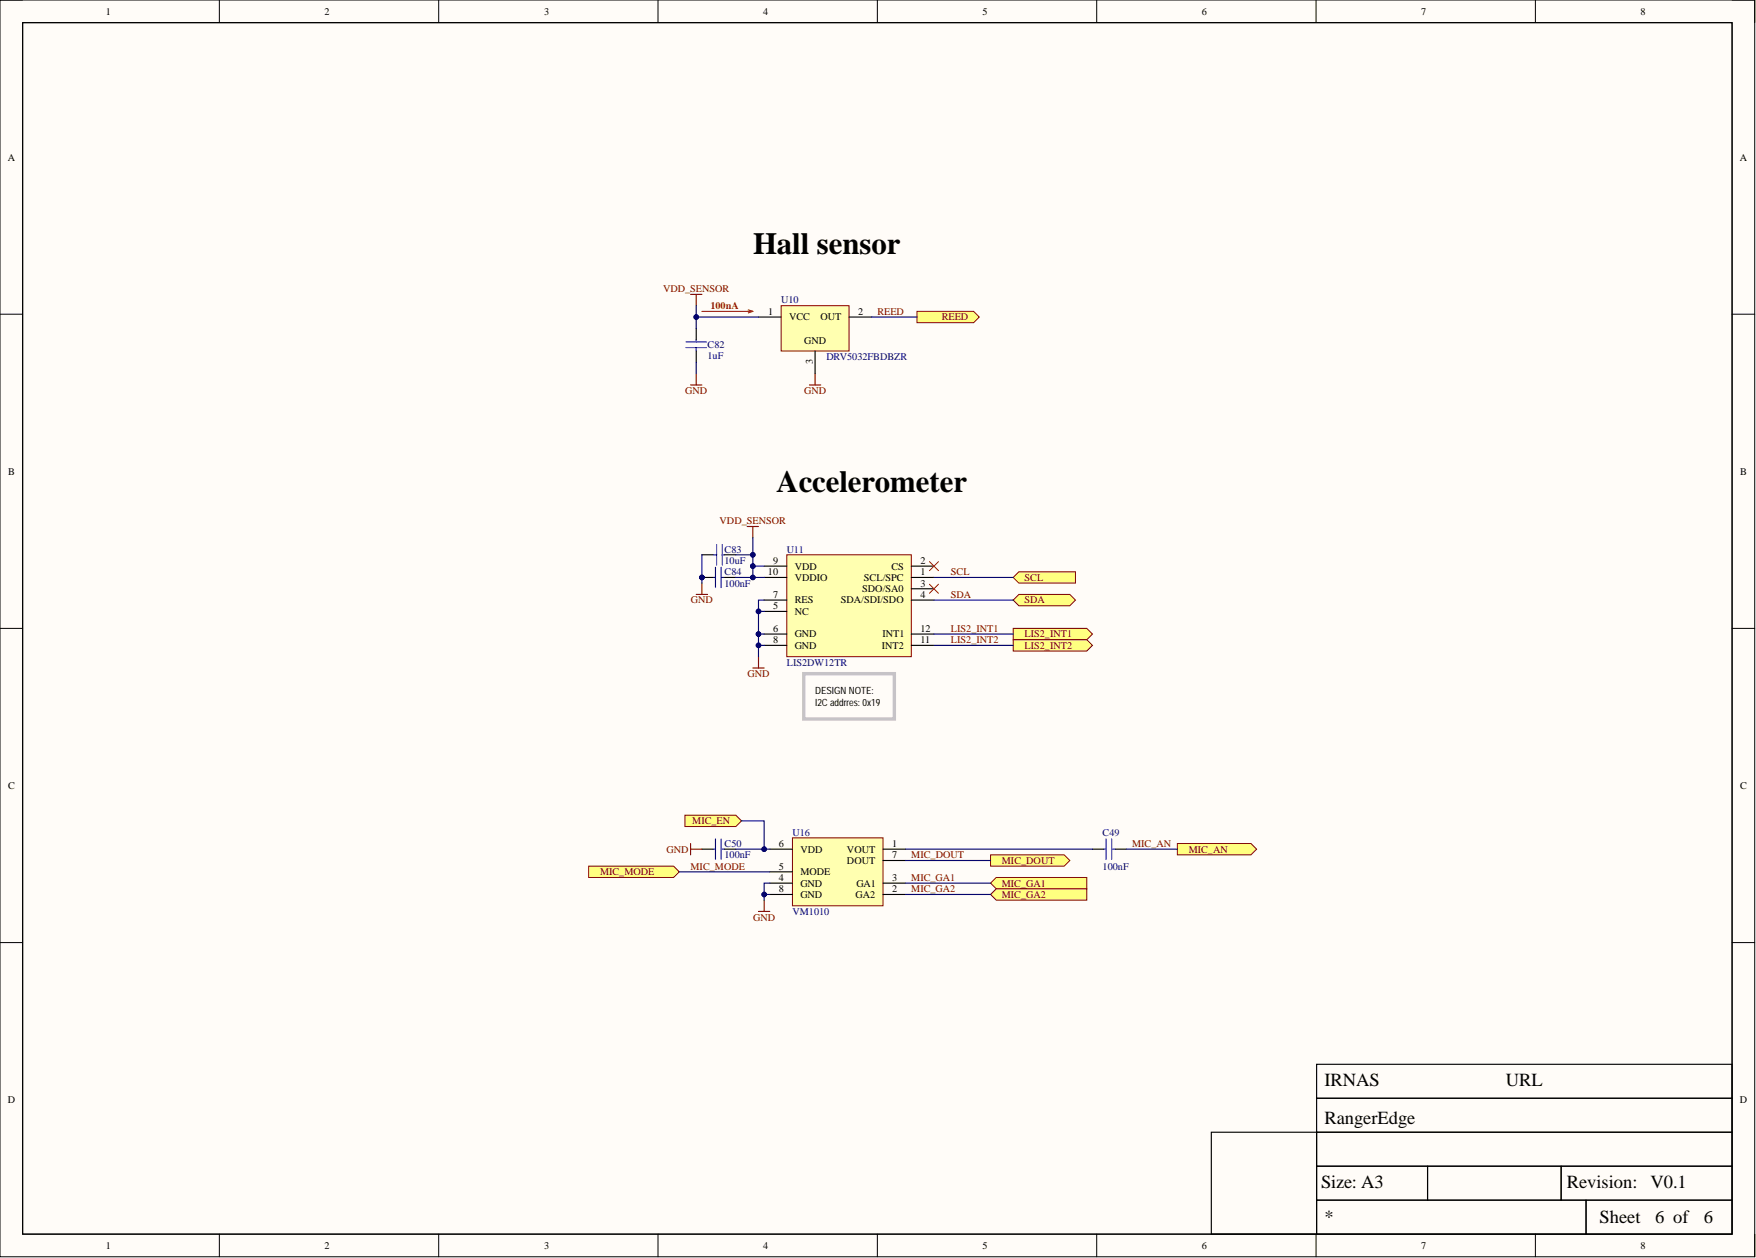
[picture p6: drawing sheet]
<svg xmlns="http://www.w3.org/2000/svg" width="393mm" height="282mm" viewBox="0 0 393 282" stroke-linecap="round" stroke-linejoin="round" font-family="sans-serif">
<defs><g id="words">
<g font-size="6.9">
<text x="168.7" y="56.9">Hall sensor</text>
<text x="174" y="110.1">Accelerometer</text>
</g>
<g font-size="4.1">
<text x="296.7" y="243.4">IRNAS</text>
<text x="337.3" y="243.4">URL</text>
<text x="296.7" y="251.8">RangerEdge</text>
<text x="295.9" y="266.2">Size: A3</text>
<text x="351" y="266.2">Revision:</text>
<text x="369.7" y="266.2">V0.1</text>
<text x="296.7" y="274.1">*</text>
<text x="358.3" y="274.1">Sheet</text>
<text x="370.7" y="274.1">6 of</text>
<text x="381.7" y="274.1">6</text>
</g>
<g font-size="2.3">
<text x="23.7" y="3.3">1</text>
<text x="72.7" y="3.3">2</text>
<text x="121.9" y="3.3">3</text>
<text x="170.9" y="3.3">4</text>
<text x="220.1" y="3.3">5</text>
<text x="269.2" y="3.3">6</text>
<text x="318.3" y="3.3">7</text>
<text x="367.5" y="3.3">8</text>
<text x="1.7" y="36">A</text>
<text x="389.7" y="36">A</text>
<text x="172.1" y="70.5">1</text>
<text x="176.8" y="71.8">VCC</text>
<text x="183.8" y="71.8">OUT</text>
<text x="192.2" y="70.5">2</text>
<text x="180.1" y="77.1">GND</text>
<text x="182.1" y="81.6" transform="rotate(-90 182.1 81.6)">3</text>
<text x="1.8" y="106.4">B</text>
<text x="389.8" y="106.4">B</text>
<text x="172" y="128.9">10</text>
<text x="173.2" y="126.3">9</text>
<text x="178" y="127.6">VDD</text>
<text x="178" y="130.1">VDDIO</text>
<text x="193.5" y="130.1">SCL/SPC</text>
<text x="199.7" y="127.6">CS</text>
<text x="206.2" y="128.9">1</text>
<text x="206.2" y="126.3">2</text>
<text x="206.2" y="131.4">3</text>
<text x="173.2" y="133.9">7</text>
<text x="173.2" y="136.5">5</text>
<text x="178" y="137.8">NC</text>
<text x="178" y="135.2">RES</text>
<text x="188.3" y="135.2">SDA/SDI/SDO</text>
<text x="193.1" y="132.7">SDO/SA0</text>
<text x="206.2" y="133.9">4</text>
<text x="173.2" y="141.6">6</text>
<text x="178" y="142.8">GND</text>
<text x="197.7" y="142.8">INT1</text>
<text x="206.2" y="141.6">12</text>
<text x="173.2" y="144.1">8</text>
<text x="178" y="145.4">GND</text>
<text x="197.5" y="145.4">INT2</text>
<text x="206.2" y="144.1">11</text>
<text x="1.8" y="176.8">C</text>
<text x="389.8" y="176.8">C</text>
<text x="174.4" y="189.8">6</text>
<text x="179.3" y="191">VDD</text>
<text x="189.7" y="191">VOUT</text>
<text x="199.8" y="189.8">1</text>
<text x="174.4" y="197.4">4</text>
<text x="174.5" y="194.8">5</text>
<text x="179.3" y="196.1">MODE</text>
<text x="189.7" y="193.6">DOUT</text>
<text x="199.8" y="197.4">3</text>
<text x="199.8" y="192.3">7</text>
<text x="174.5" y="199.9">8</text>
<text x="179.3" y="198.6">GND</text>
<text x="179.3" y="201.2">GND</text>
<text x="191.7" y="201.2">GA2</text>
<text x="191.8" y="198.6">GA1</text>
<text x="199.8" y="199.9">2</text>
<text x="1.7" y="247.2">D</text>
<text x="389.7" y="247.2">D</text>
<text x="23.7" y="279.8">1</text>
<text x="72.7" y="279.8">2</text>
<text x="121.9" y="279.8">3</text>
<text x="170.9" y="279.8">4</text>
<text x="220.1" y="279.8">5</text>
<text x="269.2" y="279.8">6</text>
<text x="318.3" y="279.8">7</text>
<text x="367.5" y="279.8">8</text>
</g>
<g font-size="2.3" fill="#800000">
<text x="148.5" y="65.5">VDD_SENSOR</text>
<text x="196.5" y="70.5">REED</text>
<text x="210.9" y="71.8">REED</text>
<text x="153.5" y="88.3">GND</text>
<text x="180.1" y="88.3">GND</text>
<text x="161.2" y="117.5">VDD_SENSOR</text>
<text x="213" y="128.9">SCL</text>
<text x="229.5" y="130.1">SCL</text>
<text x="154.8" y="135.2">GND</text>
<text x="213" y="133.9">SDA</text>
<text x="229.5" y="135.2">SDA</text>
<text x="213" y="141.6">LIS2_INT1</text>
<text x="229.5" y="142.8">LIS2_INT1</text>
<text x="213" y="144.1">LIS2_INT2</text>
<text x="229.5" y="145.4">LIS2_INT2</text>
<text x="167.5" y="151.7">GND</text>
<text x="155.1" y="184.7">MIC_EN</text>
<text x="149.3" y="191">GND</text>
<text x="253.6" y="189.8">MIC_AN</text>
<text x="266.3" y="191">MIC_AN</text>
<text x="134.4" y="196.1">MIC_MODE</text>
<text x="154.7" y="194.8">MIC_MODE</text>
<text x="204.1" y="192.3">MIC_DOUT</text>
<text x="204.1" y="197.4">MIC_GA1</text>
<text x="224.4" y="193.6">MIC_DOUT</text>
<text x="204.1" y="199.9">MIC_GA2</text>
<text x="224.4" y="198.6">MIC_GA1</text>
<text x="224.4" y="201.2">MIC_GA2</text>
<text x="168.7" y="206.3">GND</text>
</g>
<text font-size="2.3" fill="#f00" x="159.1" y="69.3">100nA</text>
<g font-size="2.3" fill="#000080">
<text x="175" y="68">U10</text>
<text x="158.5" y="77.9">C82</text>
<text x="158.5" y="80.4">1uF</text>
<text x="185.1" y="80.7">DRV5032FBDBZR</text>
<text x="162.3" y="123.8">C83</text>
<text x="176.2" y="123.8">U11</text>
<text x="162.3" y="126.3">10uF</text>
<text x="162.3" y="128.9">C84</text>
<text x="162.3" y="131.4">100nF</text>
<text x="176.2" y="149.2">LIS2DW12TR</text>
<text x="162.3" y="189.8">C50</text>
<text x="177.5" y="187.2">U16</text>
<text x="247" y="187.2">C49</text>
<text x="162.3" y="192.3">100nF</text>
<text x="247" y="194.8">100nF</text>
<text x="177.5" y="205">VM1010</text>
</g>
<g font-size="2.2">
<text x="182.6" y="155.6">DESIGN NOTE:</text>
<text x="182.6" y="158.1">I2C addrres: 0x19</text>
</g>
</g></defs>
<path d="M0 0h393.1v281.6h-393.1z" fill-rule="evenodd" fill="#fffcf8"/>
<path d="M0 0h393.1v281.6h-393.1z" fill="none" stroke="#000" stroke-width=".22"/>
<path d="M5.1 5.1h382.9v271.4h-382.9z" fill-rule="evenodd" fill="#fffcf8"/>
<g fill="none" stroke="#000" stroke-width=".22">
<path d="M0 0h5.1M5.1 5.1h382.9v271.4h-382.9zM49.1 0v5.1M98.3 0v5.1M147.4 0v5.1M196.5 0v5.1M245.7 0v5.1M294.8 0v5.1M343.9 0v5.1M388 0h5.1v5.1M0 70.4h5.1M388 70.4h5.1"/>
<path d="M0 140.8h5.1M388 140.8h5.1M0 211.2h5.1M388 211.2h5.1M49.1 276.5v5.1M98.3 276.5v5.1M147.4 276.5v5.1M196.5 276.5v5.1M245.7 276.5v5.1M294.8 276.5v5.1M343.9 276.5v5.1M393.1 276.5v5.1"/>
</g>
<path d="M5.1 5.1h382.9v271.4h-382.9zM294.9 238.5h93.1v7.6h-93.1zM271.3 253.7h23.6v22.8h-23.6zM294.9 253.7h93.1v7.6h-93.1zM294.9 246.1h93.1v7.6h-93.1zM294.9 261.3h24.9v7.6h-24.9zM294.9 268.9h60.4v7.6h-60.4zM319.8 261.3h29.9v7.6h-29.9zM349.7 261.3h38.3v7.6h-38.3zM355.3 268.9h32.7v7.6h-32.7z" fill="none" stroke="#000" stroke-width=".25"/>
<path d="M181.3 86.3h2.6M182.6 83.7v2.6" fill="none" stroke="#800000" stroke-width=".25"/>
<path d="M205.4 69.8h12.7l1.3 1.2-1.3 1.3h-12.7z" fill-rule="evenodd" fill="#ffff80"/>
<path d="M205.4 69.8h12.7l1.3 1.2-1.3 1.3h-12.7z" fill="none" stroke="#800000" stroke-width=".22"/>
<path d="M175 68.5h15.2v10.1h-15.2z" fill-rule="evenodd" fill="#ffffb0"/>
<path d="M175 68.5h15.2v10.1h-15.2z" fill="none" stroke="#800000" stroke-width=".22"/>
<path d="M156 73.6v2.5M156 78.6v2.6M169.9 71h5.1M182.6 78.6v5.1M190.2 71h5.1" fill="none" stroke="#000" stroke-width=".25"/>
<path d="M153.7 77.9h4.5M153.7 76.6h4.5M156 76.1v.5M156 77.9v.7" fill="none" stroke="#00f" stroke-width=".25"/>
<path d="M154.7 86.3h2.5M156 83.7v2.6" fill="none" stroke="#800000" stroke-width=".25"/>
<path d="M157.2 69.8h11.4M167.6 69.4l1 .4M168.6 69.8l-1 .3" fill="none" stroke="#f00" stroke-width=".25"/>
<path d="M176.2 124.3h27.9v22.8h-27.9z" fill-rule="evenodd" fill="#ffffb0"/>
<path d="M176.2 124.3h27.9v22.8h-27.9z" fill="none" stroke="#800000" stroke-width=".22"/>
<path d="M171.2 129.4h5M171.2 126.8h5M171.2 134.5h5M171.2 137h5M204.1 129.4h5.1M204.1 126.8h5.1M204.1 131.9h5.1M204.1 134.5h5.1M171.2 144.6h5M171.2 142.1h5M204.1 144.6h5.1M204.1 142.1h5.1" fill="none" stroke="#000" stroke-width=".25"/>
<path d="M168.6 149.7h2.6M169.9 147.1v2.6" fill="none" stroke="#800000" stroke-width=".25"/>
<path d="M228.2 128.1h12.7v2.6h-12.7l-1.2-1.3z" fill-rule="evenodd" fill="#ffff80"/>
<path d="M228.2 128.1h12.7v2.6h-12.7l-1.2-1.3z" fill="none" stroke="#800000" stroke-width=".22"/>
<path d="M228.2 133.2h11.4l1.3 1.3-1.3 1.2h-11.4l-1.2-1.2z" fill-rule="evenodd" fill="#ffff80"/>
<path d="M228.2 133.2h11.4l1.3 1.3-1.3 1.2h-11.4l-1.2-1.2z" fill="none" stroke="#800000" stroke-width=".22"/>
<path d="M227 140.8h16.4l1.3 1.3-1.3 1.2h-16.4z" fill-rule="evenodd" fill="#ffff80"/>
<path d="M227 140.8h16.4l1.3 1.3-1.3 1.2h-16.4z" fill="none" stroke="#800000" stroke-width=".22"/>
<path d="M227 143.3h16.4l1.3 1.3-1.3 1.3h-16.4z" fill-rule="evenodd" fill="#ffff80"/>
<path d="M227 143.3h16.4l1.3 1.3-1.3 1.3h-16.4z" fill="none" stroke="#800000" stroke-width=".22"/>
<path d="M159.8 124.3h.7M160.5 122v4.6M161.8 124.3h.5M161.8 122v4.6" fill="none" stroke="#00f" stroke-width=".25"/>
<path d="M157.2 124.3h2.6M162.3 124.3h2.5" fill="none" stroke="#000" stroke-width=".25"/>
<circle cx="157.2" cy="129.4" r=".51" fill="#000080"/>
<circle cx="157.2" cy="129.4" r=".51" fill="none" stroke="#000080" stroke-width=".22"/>
<path d="M159.8 129.4h.5M160.3 127.1v4.6M161.5 129.4h.8M161.5 127.1v4.6" fill="none" stroke="#00f" stroke-width=".25"/>
<path d="M157.2 129.4h2.6" fill="none" stroke="#000" stroke-width=".25"/>
<circle cx="157.2" cy="129.4" r=".51" fill="#000080"/>
<circle cx="157.2" cy="129.4" r=".51" fill="none" stroke="#000080" stroke-width=".22"/>
<path d="M162.3 129.4h2.5" fill="none" stroke="#000" stroke-width=".25"/>
<path d="M154.7 66h2.5M156 66v2.5M167.4 118h2.5M168.6 118v2.5M156 133.2h2.5M157.2 130.7v2.5" fill="none" stroke="#800000" stroke-width=".25"/>
<path d="M208.2 125.8l2 2.1M208.2 130.9l2 2M210.2 125.8l-2 2.1M210.2 130.9l-2 2" fill="none" stroke="#f00" stroke-width=".22"/>
<path d="M180 150.9h20.3v10.2h-20.3z" fill="none" stroke="#c6c3c6" stroke-width=".76"/>
<path d="M263.7 189h16.5l1.3 1.3-1.3 1.2h-16.5z" fill-rule="evenodd" fill="#ffff80"/>
<path d="M263.7 189h16.5l1.3 1.3-1.3 1.2h-16.5z" fill="none" stroke="#800000" stroke-width=".22"/>
<path d="M177.5 187.7h20.3v15.3h-20.3z" fill-rule="evenodd" fill="#ffffb0"/>
<path d="M177.5 187.7h20.3v15.3h-20.3z" fill="none" stroke="#800000" stroke-width=".22"/>
<path d="M157.2 190.3h2.6M162.3 190.3h2.5M172.4 190.3h5.1M172.4 197.9h5.1M172.4 195.3h5.1M197.8 190.3h5.1M197.8 197.9h5.1M197.8 192.8h5.1M172.4 200.4h5.1M197.8 200.4h5.1" fill="none" stroke="#000" stroke-width=".25"/>
<path d="M159.8 190.3h.5M160.3 188v4.6M161.5 190.3h.8M161.5 188v4.6" fill="none" stroke="#00f" stroke-width=".25"/>
<path d="M131.9 194.1h19l1.3 1.2-1.3 1.3h-19z" fill-rule="evenodd" fill="#ffff80"/>
<path d="M131.9 194.1h19l1.3 1.2-1.3 1.3h-19z" fill="none" stroke="#800000" stroke-width=".22"/>
<path d="M223.2 196.6h20.2v2.5h-20.2l-1.3-1.2z" fill-rule="evenodd" fill="#ffff80"/>
<path d="M223.2 196.6h20.2v2.5h-20.2l-1.3-1.2z" fill="none" stroke="#800000" stroke-width=".22"/>
<path d="M223.2 199.1h20.2v2.6h-20.2l-1.3-1.3z" fill-rule="evenodd" fill="#ffff80"/>
<path d="M223.2 199.1h20.2v2.6h-20.2l-1.3-1.3z" fill="none" stroke="#800000" stroke-width=".22"/>
<path d="M221.9 191.5h16.5l1.2 1.3-1.2 1.3h-16.5z" fill-rule="evenodd" fill="#ffff80"/>
<path d="M221.9 191.5h16.5l1.2 1.3-1.2 1.3h-16.5z" fill="none" stroke="#800000" stroke-width=".22"/>
<path d="M154.7 189v2.5M154.7 190.3h2.5M169.9 204.2h2.5M171.2 201.7v2.5" fill="none" stroke="#800000" stroke-width=".25"/>
<path d="M153.4 182.7h11.4l1.3 1.2-1.3 1.3h-11.4z" fill-rule="evenodd" fill="#ffff80"/>
<path d="M153.4 182.7h11.4l1.3 1.2-1.3 1.3h-11.4z" fill="none" stroke="#800000" stroke-width=".22"/>
<path d="M247.2 190.3h.6M247.8 188v4.6M249 190.3h.8M249 188v4.6" fill="none" stroke="#00f" stroke-width=".25"/>
<path d="M244.7 190.3h2.5M249.8 190.3h2.5" fill="none" stroke="#000" stroke-width=".25"/>
<path d="M156 71h13.9" fill="none" stroke="#000080" stroke-width=".25"/>
<circle cx="156" cy="71" r=".51" fill="#000080"/>
<circle cx="156" cy="71" r=".51" fill="none" stroke="#000080" stroke-width=".22"/>
<path d="M168.6 120.5v3.8h-3.8" fill="none" stroke="#000080" stroke-width=".25"/>
<circle cx="168.6" cy="124.3" r=".51" fill="#000080"/>
<circle cx="168.6" cy="124.3" r=".51" fill="none" stroke="#000080" stroke-width=".22"/>
<path d="M168.6 129.4h2.6" fill="none" stroke="#000080" stroke-width=".25"/>
<circle cx="168.6" cy="129.4" r=".51" fill="#000080"/>
<circle cx="168.6" cy="129.4" r=".51" fill="none" stroke="#000080" stroke-width=".22"/>
<path d="M168.6 126.8h2.6" fill="none" stroke="#000080" stroke-width=".25"/>
<circle cx="168.6" cy="126.8" r=".51" fill="#000080"/>
<circle cx="168.6" cy="126.8" r=".51" fill="none" stroke="#000080" stroke-width=".22"/>
<path d="M171.2 144.6h-1.3v2.5" fill="none" stroke="#000080" stroke-width=".25"/>
<circle cx="169.9" cy="144.6" r=".51" fill="#000080"/>
<circle cx="169.9" cy="144.6" r=".51" fill="none" stroke="#000080" stroke-width=".22"/>
<path d="M171.2 142.1h-1.3v2.5" fill="none" stroke="#000080" stroke-width=".25"/>
<circle cx="169.9" cy="142.1" r=".51" fill="#000080"/>
<circle cx="169.9" cy="142.1" r=".51" fill="none" stroke="#000080" stroke-width=".22"/>
<circle cx="169.9" cy="144.6" r=".51" fill="#000080"/>
<circle cx="169.9" cy="144.6" r=".51" fill="none" stroke="#000080" stroke-width=".22"/>
<path d="M171.2 137h-1.3v5.1" fill="none" stroke="#000080" stroke-width=".25"/>
<circle cx="169.9" cy="137" r=".51" fill="#000080"/>
<circle cx="169.9" cy="137" r=".51" fill="none" stroke="#000080" stroke-width=".22"/>
<circle cx="169.9" cy="142.1" r=".51" fill="#000080"/>
<circle cx="169.9" cy="142.1" r=".51" fill="none" stroke="#000080" stroke-width=".22"/>
<path d="M171.2 134.5h-1.3v2.5" fill="none" stroke="#000080" stroke-width=".25"/>
<circle cx="169.9" cy="137" r=".51" fill="#000080"/>
<circle cx="169.9" cy="137" r=".51" fill="none" stroke="#000080" stroke-width=".22"/>
<path d="M195.3 71h10.1M156 81.2v2.5M157.2 124.3v6.4M209.2 134.5h17.8M209.2 129.4h17.8M209.2 144.6h17.8M209.2 142.1h17.8" fill="none" stroke="#000080" stroke-width=".25"/>
<circle cx="157.2" cy="129.4" r=".51" fill="#000080"/>
<circle cx="157.2" cy="129.4" r=".51" fill="none" stroke="#000080" stroke-width=".22"/>
<path d="M152.2 195.3h20.2M202.9 192.8h19M202.9 197.9h19M172.4 200.4h-1.2v1.3M202.9 200.4h19" fill="none" stroke="#000080" stroke-width=".25"/>
<circle cx="171.2" cy="200.4" r=".51" fill="#000080"/>
<circle cx="171.2" cy="200.4" r=".51" fill="none" stroke="#000080" stroke-width=".22"/>
<path d="M172.4 197.9h-1.2v2.5" fill="none" stroke="#000080" stroke-width=".25"/>
<circle cx="171.2" cy="200.4" r=".51" fill="#000080"/>
<circle cx="171.2" cy="200.4" r=".51" fill="none" stroke="#000080" stroke-width=".22"/>
<path d="M166.1 183.9h5.1v6.4" fill="none" stroke="#000080" stroke-width=".25"/>
<circle cx="171.2" cy="190.3" r=".51" fill="#000080"/>
<circle cx="171.2" cy="190.3" r=".51" fill="none" stroke="#000080" stroke-width=".22"/>
<path d="M164.8 190.3h7.6M202.9 190.3h41.8M252.3 190.3h11.4" fill="none" stroke="#000080" stroke-width=".25"/>
<circle cx="171.2" cy="190.3" r=".51" fill="#000080"/>
<circle cx="171.2" cy="190.3" r=".51" fill="none" stroke="#000080" stroke-width=".22"/>
<path d="M168.6 124.3v5.1h-3.8" fill="none" stroke="#000080" stroke-width=".25"/>
<circle cx="168.6" cy="124.3" r=".51" fill="#000080"/>
<circle cx="168.6" cy="124.3" r=".51" fill="none" stroke="#000080" stroke-width=".22"/>
<circle cx="168.6" cy="126.8" r=".51" fill="#000080"/>
<circle cx="168.6" cy="126.8" r=".51" fill="none" stroke="#000080" stroke-width=".22"/>
<circle cx="168.6" cy="129.4" r=".51" fill="#000080"/>
<circle cx="168.6" cy="129.4" r=".51" fill="none" stroke="#000080" stroke-width=".22"/>
<path d="M156 68.5v5.1" fill="none" stroke="#000080" stroke-width=".25"/>
<circle cx="156" cy="71" r=".51" fill="#000080"/>
<circle cx="156" cy="71" r=".51" fill="none" stroke="#000080" stroke-width=".22"/>
<use href="#words"/>
</svg>
